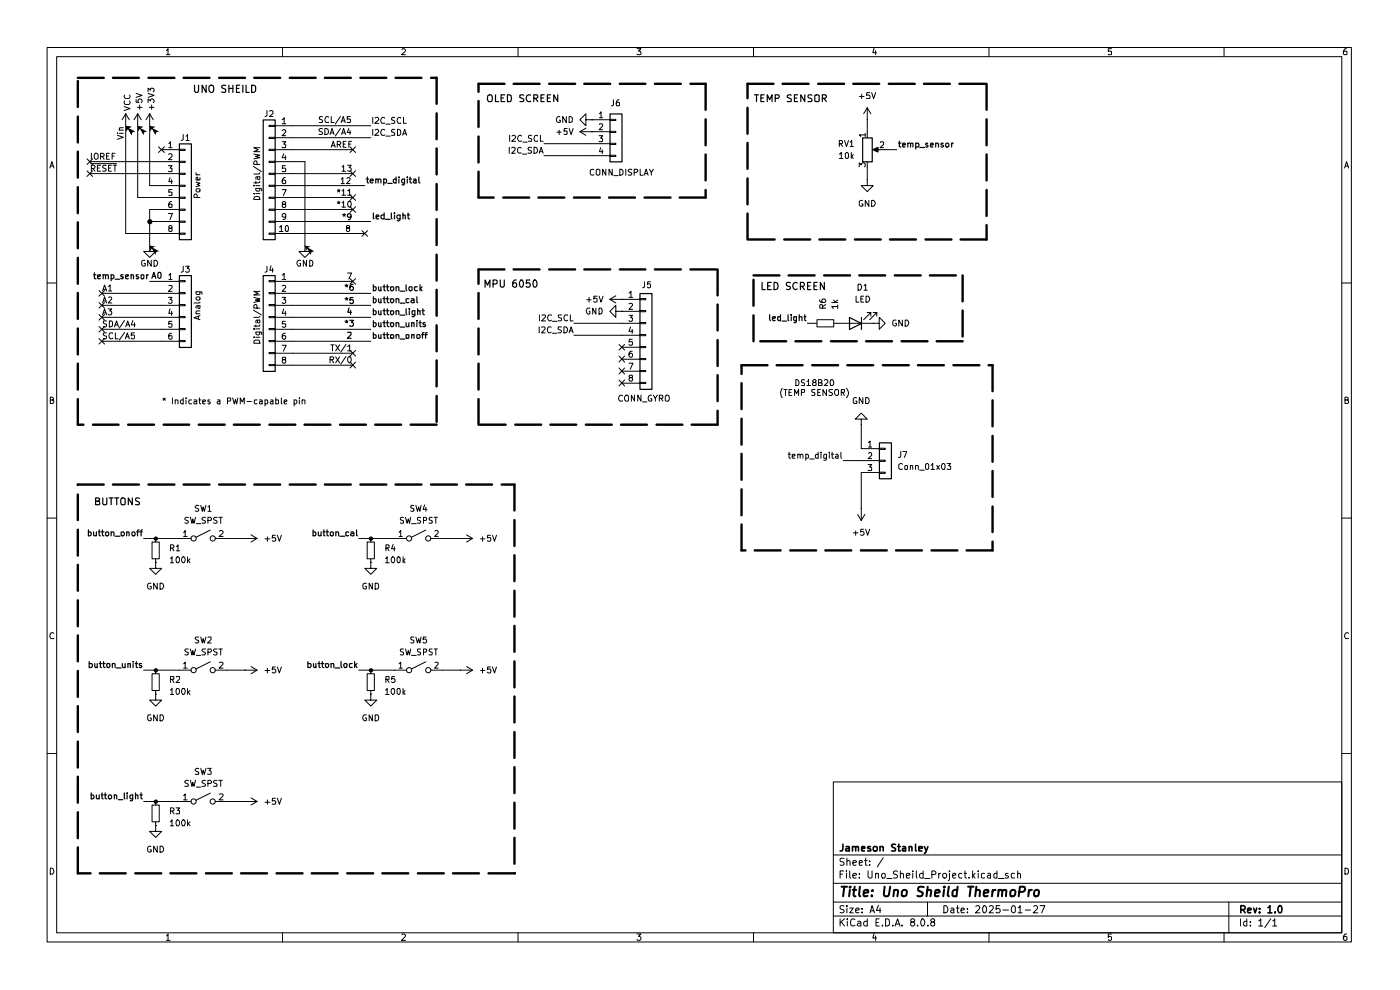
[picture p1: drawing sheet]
<svg xmlns="http://www.w3.org/2000/svg" width="297mm" height="210mm" viewBox="0 0 297 210" stroke-linecap="round" stroke-linejoin="round" font-family="sans-serif">
<g fill="none" stroke="#000" stroke-width=".21">
<path d="M10 10.1h276.7v189.7h-276.7zM12 12h272.6v185.9h-272.6zM28.9 19.8l1.2 .4-1.2 .5M31.4 19.8l1.3 .4-1.3 .5M31.4 19.5v-.8l.5 .4v-.3h.7l.1 .5-.2 .2M35.3 10.8l.3-.5v1.3M35.3 11.6h.8M59.9 10.1v1.9M85.3 10.5l.1-.2h.4l.2 .5-.8 .8h.8M109.9 10.1v1.9M135.1 10.3h.9l-.5 .5 .4 .1 .1 .5-.2 .2-.7-.1M159.9 10.1v1.9"/>
<path d="M182.8 20v.9M184.5 19.6h-.6l-.1 .6h.7v.6h-.7M184.9 19.6l.4 1.3 .5-1.3M185.4 10.2l-.2 1h.7M185.8 10.8v.8M209.8 10.1v1.9M235.8 10.3h-.7v.6h.7v.6h-.7M259.7 10.1v1.9M285.7 10.3l-.5 .1-.1 .3-.1 .7 .2 .2 .5-.1v-.6l-.5-.1-.2 .3M10.6 35.6l.4-1.3 .4 1.3M10.7 35.2h.6M18.5 33.7l1.1 1.2"/>
<path d="M18.5 36.2l1.1 1.2M19 34.3h19M19 36.8h19M19.2 34.7h5.5M19.4 35.7l.7-.1v-.5h-.7v1.2M19.4 32.5v1.3M19.6 33.7l-1.1 1.2M19.6 36.2l-1.1 1.2M19.7 35.7l.5 .6M20.2 32.5a.46 .46 0 0 1 .6 .4v.5a.46 .46 0 0 1-.6 .4 .86 .86 0 0 1 0-1.3zM20.7 35.6h.4M21.3 35.1h-.6v1.2h.6"/>
<path d="M21.3 33.2l.7-.1 .1-.3-.3-.3h-.5v1.3M21.7 33.2l.4 .6M22.5 35.1h-.5l-.2 .2v.3a.57 .57 0 0 1 .6 .6h-.6M22.6 33.1h.4M23 35.6h.5M23.2 32.5h-.6v1.3h.6M23.6 35.1h-.6v1.2h.6M23.8 33.1h.4M24 35.1h.7M24.4 32.5h-.6v1.3M24.4 35.1v1.2M24.9 28.7l1.3 .4-1.3 .4"/>
<path d="M24.9 28.3h.1M25.3 28.3h.9M25.3 27.6h.9M26.2 27.1l-.9 .1 .1 .4M26.3 22.6l1.3 .4-1.3 .5M26.4 21.4v.6l.3 .2 .7-.1 .2-.3-.1-.4M26.4 20.2v.5l.3 .2 .7-.1 .2-.3-.1-.3M26.7 24.1v25.4h11.3M26.7 24.1l-.8 1.3M26.7 24.1l.7 1.3M28.9 21.1v.6l.6 .1-.2-.2v-.3l.2-.3h.4l.2 .3v.3l-.1 .2M29.1 22.8h1"/>
<path d="M29.2 24.1v17.8h8.8M29.2 24.1l-.8 1.3M29.2 24.1l.8 1.3M29.6 22.3v.9M31.4 21.8v-.8l.5 .4 .2-.4h.3l.3 .3v.3l-.2 .2M31.7 22.8h1M31.7 24.1v15.3h6.3M31.7 24.1l-.7 1.3M31.7 24.1l.8 1.3M32.2 22.3v.9M33.6 31.2l1.3 1.1M34.3 31.7h3.7"/>
<path d="M34.9 31.2l-1.3 1.1M35.7 35.1h.8l-.4 .5 .4 .1v.6h-.8M35.8 30.5l.4-.4v1.2M35.8 32.8l.2-.2 .4 .1 .1 .5-.8 .7h.8M35.8 31.3h.7M36.1 37.7l-.3 .8h.8M36.4 38.1v.8M38 39.3h1.3v.2h-1.3zM38 36.7h1.3v.3h-1.3zM38 34.2h1.3v.3h-1.3zM38 31.7h1.3v.2h-1.3zM38.9 28.5v1.1l-.5 .2"/>
<path d="M39.5 28.9l.3-.4v1.3M39.5 29.8h.6M41.6 38.6l.8 .3-.6 .2 .6 .3-.8 .2M41.6 36.7l.2 .4M41.6 37.1h.8M42.4 37.7v.5h-.7l-.1-.4 .3-.2 .1 .6M53.8 35.3l1.7 1.1M53.8 39.4h.2M53.8 32.7l1.3 .2-.9 .3 .9 .2-1.3 .3M54.3 40h1l.2 .2v.3M54.3 39.4h.8M54.3 38.4v.5"/>
<path d="M54.4 40l-.1 .3 .2 .3 .5-.1v-.5M54.5 34.9l-.1-.7-.3-.1-.3 .3v.5h1.3M54.6 37.5v.4l.3 .2 .2-.2-.1-.4M55.1 38.4l-.2 .4h-1.1M55.1 37.5h-.7v.5M55.1 36.7l-.2 .2h-1.1M55.1 31.3h-1.3l1 .4-1 .5h1.3M56.6 23.5v1.1l-.4 .1M57.1 39.3h1.2v.2h-1.2zM57.1 36.7h1.2v.3h-1.2zM57.1 34.2h1.2v.3h-1.2zM57.1 31.7h1.2v.2h-1.2z"/>
<path d="M57.1 29.1h1.2v.3h-1.2zM57.1 26.6h1.2v.2h-1.2zM57.2 23.6l.2-.1h.4l.1 .5-.8 .7h.8M58.3 34.3h6.4v19h1.3l-1.3 1.3-1.3-1.3h1.3M58.3 31.7h16.5M58.3 36.8h16.5M58.3 39.4h19.1M58.3 26.7h20.4M58.3 29.2h20.4M59.9 25.4l.4-.4v1.2M59.9 27.7l.5-.2 .2 .3-.1 .3-.6 .7h.7M59.9 30.1h.7l-.4 .5 .4 .2-.1 .5-.6-.1"/>
<path d="M59.9 26.2h.7M60.2 32.6l-.3 .8h.8M60.5 35.1h-.6v.6a.48 .48 0 0 1 .6 0 .48 .48 0 0 1 0 .7l-.6-.1M60.5 37.7a.75 .75 0 0 0-.6 .4 .75 .75 0 0 0 .1 .8h.5l.1-.5-.2-.2h-.3l-.2 .2M60.5 33v.9M68.4 27.3h-.5l-.3 .2 .2 .4 .5 .1 .1 .3a.48 .48 0 0 1-.8 .1M68.4 24.8l-.4-.1-.3 .3 .1 .3 .6 .3v.3l-.7 .1M68.9 27.3a.65 .65 0 0 1 .8 .6 .65 .65 0 0 1-.8 .6zM69.7 24.9v-.1a.66 .66 0 0 0-.8 .4 .66 .66 0 0 0 .3 .8l.5-.1M70 28.5l.4-1.2 .5 1.2M70.2 28.2h.6M70.3 31.2l.4-1.2 .4 1.2"/>
<path d="M70.3 24.7v1.3h.6M70.4 30.9h.6M71.5 30.6h.7l.1-.4-.2-.2h-.6v1.2M71.9 30.6l.4 .6M72.2 27.3l-1.1 1.6M72.2 24.7l-1.1 1.6M72.4 38l.3-.3v1.2M72.4 26l.4-1.3 .4 1.3M72.4 38.9h.7M72.5 28.5l.4-1.2 .4 1.2M72.6 35.4h.1l.2-.3v1.2M72.6 36.3h.7"/>
<path d="M72.6 28.2h.6M72.6 25.7h.6M72.8 30.6h.4M73.4 30h-.6v1.2h.6M73.6 37.8l.1-.1h.4l.2 .1v.4l-.8 .7h.8M73.7 35.1h.8l-.4 .5 .4 .2-.1 .4h-.7M74 27.3l-.3 .8h.7M74 30.6h.4M74.3 27.7v.8M74.3 36.2l1.1 1.2M74.3 31.2l1.1 1.1M74.3 24.7h-.6v.6h.6v.7l-.6-.1"/>
<path d="M74.6 30h-.6v1.2M75.4 36.2l-1.1 1.2M75.4 31.2l-1.1 1.1M79.1 24.9v1.3M79.1 27.4v1.3M79.6 25.1l.2-.2h.3l.2 .4-.8 .9h.8M79.6 27.6l.2-.2h.3l.2 .5-.8 .8h.8M81.6 25.1a.58 .58 0 0 0-.8 .1 .58 .58 0 0 0 .1 .8l.1 .2 .6-.1M81.6 27.6a.58 .58 0 0 0-.8 .1 .58 .58 0 0 0 .1 .8l.1 .2 .6-.1M81.9 26.3h.9M81.9 28.9h.9M83.7 25l-.4-.1-.2 .2v.4l.6 .2v.4l-.6 .1"/>
<path d="M83.7 27.5l-.4-.1-.2 .3v.3l.6 .3v.3l-.6 .1M84.3 27.4l.6 .2 .1 .2v.6l-.2 .3h-.5zM85 25.1v-.1a.66 .66 0 0 0-.7 .4 .66 .66 0 0 0 .2 .8l.5-.1M85.4 28.7l.5-1.3 .4 1.3M85.5 28.4h.6M85.6 24.9v1.3h.6M108 31.2v1.3M108.1 28.7v1.3M108.5 31.4l.6-.2 .2 .3-.1 .3-.7 .7h.8M108.6 28.9l.2-.2h.3l.3 .4-.9 .9h.9M110.6 31.4l-.4-.2-.4 .4v.7l.4 .2 .4-.1M110.7 28.9a.58 .58 0 0 0-.8 .1 .58 .58 0 0 0 .1 .8l.1 .2 .6-.1"/>
<path d="M110.8 32.7h1M110.9 30.1h.9M112.8 31.3h-.7v.5l.6 .2 .1 .3-.3 .2-.5-.1M112.8 28.8l-.4-.1-.3 .2v.3l.6 .3 .1 .4-.7 .1M113.3 31.2a.65 .65 0 0 1 .7 .7 .65 .65 0 0 1-.7 .6zM114 28.9l-.2-.2a.74 .74 0 0 0-.3 1.3l.5-.1M114.4 32.5l.4-1.3 .4 1.3M114.5 32.2h.6M114.6 28.7v1.3h.6M115.4 30.5h14M115.4 33h14M118.1 28h.9"/>
<path d="M118.6 27.6v.9M118.8 24.8a.59 .59 0 0 0-.8 .6 .59 .59 0 0 0 .9 .5v-.4h-.3M120.1 24.7v1.3l-.7-1.3v1.3M120.3 27.3h-.6l-.1 .6h.7v.5h-.7M120.7 27.3l.5 1.2 .4-1.2M120.7 24.7l.6 .2 .1 .2v.6l-.4 .3h-.3zM123 27.9l1.3 .8M123 27.9h6.4M124.3 25.4v-1.3l-1.3 1.3 1.3 1.3v-1.3h1.3M124.3 27.2l-1.3 .7M125.6 27.9h.1M125.6 25.4h.1"/>
<path d="M125.6 25.4h3.8M126 36h-.6l-.2 .2 .1 .8 .3 .2 .4-.1M126.5 36.1l.2-.2 .6 .2v.9l-.3 .2-.5-.2zM127.1 28.8h.7l-.4 .5 .4 .2v.6l-.7-.1M127.2 24.1l.3-.4v1.3M127.2 26.4l.4-.2 .2 .5-.7 .8h.7M127.2 25h.6M127.4 31.3l-.2 .9h.7M127.8 31.7v.9M128.5 35.9v1.3l-.7-1.3v1.3M129.4 32.9h1.2v.3h-1.2zM129.4 30.4h1.2v.2h-1.2z"/>
<path d="M129.4 27.9h1.2v.2h-1.2zM129.4 25.3h1.2v.3h-1.2zM129.9 35.9v1.3l-.7-1.3v1.3M130.1 21.2v1.1l-.4 .1M130.2 37.3h.9M131.3 21.2a.82 .82 0 0 0-.5 1.2h.6v-.6l-.4-.1-.3 .2M131.5 35.9h.2l.5 .3v.6l-.5 .4h-.2zM132.8 35.9v1.3M134 36h-.7a.57 .57 0 0 0 .6 .7v.4h-.6M134.5 36.6h.5l.3-.3-.1-.3-.7-.1v1.3M135.8 35.9v1.3h.6M136.7 37.2l.4-1.3 .4 1.3"/>
<path d="M136.8 36.8h.6M137.8 35.9l.4 .7 .4-.7M138.2 36.6v.6M178.1 32.7l.4-.4v1.3M178.1 30.5l.6-.1v-.4l-.6-.2v1.3M178.1 33.6h.7M178.3 30.5l.4 .6M179.2 29.8l.4 1.3 .4-1.3M179.3 32.6l.3-.3 .4 .3-.1 .9h-.5zM180.3 30.1l.4-.3v1.3M180.3 31.1h.7M180.6 32.3v1.3"/>
<path d="M180.7 33.1l.3 .5M181 32.8l-.4 .5M182.3 35.4v-.9l.4 .5 .3-.5h.3l.3 .3v.4l-.2 .2M182.3 20.5h1M183.6 28.6h-1.3l.3 .4M183.6 28.3v.7M184 25.4h.1M184 38.1v1.3h1.3l-1.3 1.2-1.3-1.2h1.3M184 38.1h.1M184 22.9v6.3M184 34.3v3.8M184 22.9l-.8 1.2"/>
<path d="M184 22.9l.7 1.2M185.1 31.7l1.2-.5v1.1zM185.5 31.7h4.7M186.8 30.2l.1-.1h.5l.1 .5-.8 .7h.8M285.2 35.6l.5-1.3 .4 1.3M285.4 35.2h.6M30.7 55.3a.46 .46 0 0 0-.6 .2v.6l.1 .3 .4 .1 .2-.2v-.4h-.2M31.7 47h6.3M31.7 59.7h6.3M32.1 55.2v1.3l-.8-1.3v1.3M32.7 55.2a.65 .65 0 0 1 .7 .6 .65 .65 0 0 1-.7 .7zM35.7 45.3h.9l-.5 1.3"/>
<path d="M35.8 58.3l.4-.3v1.3M35.8 59.3h.7M36.1 48.4l-.3-.1v-.3l.4-.2 .3 .2v.3l-.7 .2v.5l.3 .1 .4-.1v-.5l-.3-.1M36.4 42.8h-.2l-.4 .3v.8h.7v-.6h-.4h-.3v.2M36.5 40.2h-.7v.6h.7v.6h-.7M38 49.4h1.3v.3h-1.3zM38 46.9h1.3v.3h-1.3zM38 44.4h1.3v.2h-1.3zM38 41.8h1.3v.3h-1.3zM38 59.5h1.3v.3h-1.3zM38 44.4h-6.3v8.9h1.3l-1.3 1.3-1.2-1.3h1.2M38.9 56.5v1.1l-.5 .1"/>
<path d="M39.4 56.5h.7l-.4 .4 .4 .2v.5l-.1 .1h-.5l-.1-.1M41.7 40.1l.6-.1 .1 .6-.6 .1-.2-.2zM41.8 41.9l-.1-.7-.3-.1-.3 .3v.5h1.3M53.8 41.1h.2M54 41.7h.9l.2 .6h-1.3zM54.3 41.1h.8M56.6 56.5v1.1l-.4 .1M57.1 59.5h1.2v.3h-1.2zM57.1 49.4h1.2v.3h-1.2zM57.1 46.9h1.2v.3h-1.2zM57.1 44.4h1.2v.2h-1.2zM57.1 41.8h1.2v.3h-1.2z"/>
<path d="M57.5 56.4l-.3 .9h.8M57.8 56.9v.8M58.3 41.9h16.5M58.3 44.4h16.5M58.3 47h20.4M58.3 49.5h19.1M58.3 59.7h16.5M59.3 48.2l.4-.4v1.3M59.3 49.1h.7M59.9 58.3l.4-.3v1.3M59.9 40.2h.8l-.6 1.3M59.9 59.3h.7"/>
<path d="M60.1 43.3l-.2-.3 .2-.2h.4v.5l-.6 .2v.3l.2 .2h.3l.2-.2-.1-.5h-.1M60.6 45.9l-.1 .2h-.5l-.1-.2v-.3l.2-.3h.3l.2 .3-.1 .9-.5 .1M60.8 47.8a.75 .75 0 0 1 .2 1.3l-.5-.2v-.8zM63.8 55.3a.58 .58 0 0 0-.8 .5 .58 .58 0 0 0 .8 .6v-.5h-.2M65 55.2v1.3l-.7-1.3v1.3M65.7 55.2a.64 .64 0 0 1 .7 .6 .64 .64 0 0 1-.7 .7zM71.5 42.8l.4 .2 .2-.2M71.5 40.3l.4 .2 .2-.2M71.6 43.2l.3-.2 .2 .2M71.6 40.7l.3-.2 .2 .2M71.9 40.1v.4M71.9 42.7v.3"/>
<path d="M72.6 43h.1l.2-.3v1.2M72.6 40.5h.1l.2-.4v1.3M72.6 43.9h.7M72.6 41.4h.7M73.7 57.9h.9l-.6 1.3M73.7 40.5l.5-.4v1.3M73.7 48.3h-.2v-.4h.7l-.1 .4-.6 .2v.4l.2 .2 .5-.2v-.4l-.3-.2M73.7 41.4h.8M73.9 42.8h.5v1.1a.56 .56 0 0 1-.7-.3 .56 .56 0 0 1 .1-.7zM74.3 43.9l1.1 1.1M74.3 41.3l1.1 1.2M74.3 59.1l1.1 1.2"/>
<path d="M75.4 43.9l-1.1 1.1M75.4 41.3l-1.1 1.2M75.4 59.1l-1.1 1.2M76.8 48.9l1.2 1.2M78 48.9l-1.2 1.2M136.7 59.8v1.1l-.4 .1M138 59.8h-.6l-.1 .6 .2-.2h.3l.2 .2v.5l-.2 .1h-.3l-.2-.1M183 42.6h-.5l-.2 .2v.6l.2 .3h.5v-.4h-.2M184.3 42.5v1.3l-.7-1.3v1.3M184.9 42.5a.65 .65 0 0 1 .8 .6 .65 .65 0 0 1-.8 .7zM10 60h2M21 71.8l1.2 1.2"/>
<path d="M21 64.2l1.2 1.2M21 66.7l1.2 1.2M21 69.3l1.2 1.1M21 61.6l1.2 1.2M21.6 62.2h16.4M21.6 64.8h16.4M21.6 67.3h16.4M21.6 69.8h16.4M21.6 72.4h16.4M21.8 64.3l.4-1.3 .4 1.3M21.8 66.8l.4-1.3 .4 1.3M21.8 61.7l.4-1.2 .4 1.2"/>
<path d="M21.9 63.8h.6M21.9 66.4h.6M21.9 61.4h.6M22.2 71.8l-1.2 1.2M22.2 64.2l-1.2 1.2M22.2 66.7l-1.2 1.2M22.2 69.3l-1.2 1.1M22.2 61.6l-1.2 1.2M22.6 68.1l-.7 .1v.3l.6 .2 .1 .5-.2 .1h-.5M22.6 70.6l-.7 .1v.3l.6 .3 .1 .4-.2 .2-.5-.1M22.9 65.5h.8l-.4 .5 .4 .2-.1 .5-.5 .1-.2-.2M23 63.1l.5-.1 .2 .3-.8 1h.8"/>
<path d="M23 60.8l.4-.3v1.2M23 61.7h.7M23.2 68.1h.4l.3 .2v.7l-.4 .3h-.3zM23.9 70.7l-.5-.1a.74 .74 0 0 0 .2 1.3l.3-.2M24.3 69.3l.4-1.2 .4 1.2M24.4 68.9h.6M24.5 70.6v1.3h.6M26.4 68l-1.1 1.6M26.4 70.5l-1.1 1.6M26.6 71.9l.4-1.3 .4 1.3M26.7 69.3l.4-1.2 .4 1.2M26.8 71.5h.5"/>
<path d="M26.8 68.9h.6M28.2 68l-.3 .9h.8M28.5 70.6h-.6v.6l.1-.2 .5 .2-.1 .6-.4 .1-.1-.2M28.5 68.5v.8M35.7 63.1h.8l-.4 .5 .4 .1v.5l-.3 .1h-.3l-.2-.1M35.8 60.6h.7v.4l-.8 .8h.8M36.1 65.5l-.3 1h.8M36.4 70.7l-.6 .3v.8l.3 .2 .4-.2-.1-.6h-.5l-.1 .2M36.4 66v.9M36.5 68.2h-.7v.5h.7l-.1 .6-.4 .1-.2-.1M38 72.2h1.3v.3h-1.3zM38 69.7h1.3v.2h-1.3z"/>
<path d="M38 67.1h1.3v.3h-1.3zM38 64.6h1.3v.3h-1.3zM38 62.1h1.3v.2h-1.3zM41.6 61.9l1.2 .1v.4M41.6 66.5h.8M41.7 63.1l.6-.1 .1 .5-.6 .2-.2-.3zM41.7 61.9l-.1 .3 .2 .3 .6-.1v-.5M41.9 64.9l.1 .5h.4v-.5h-.7l-.1 .1 .1 .4M42.1 67.1v.5M42.4 67l-1.3 .4 1.3 .4M42.4 66h-.7l-.1 .2 .1 .3M42.4 64.1l-.2 .2h-1.1"/>
<path d="M53.8 65.8l1.7 1M53.8 71.5h.2M53.8 69.8h.2M53.8 63.1l1.3 .3-.9 .3 .9 .1-1.3 .4M53.9 72.3l.3-.2h.7l.2 .7h-1.3zM54.3 70.4h1.2v.6M54.3 71.5h.8M54.3 69.8h.8M54.3 68.9v.4M54.4 70.4l-.1 .4 .2 .2h.5v-.6M54.5 65.4l-.1-.7h-.5l-.1 .7h1.3M54.6 67.9l.1 .6h.3v-.6"/>
<path d="M55.1 68.9l-.1 .3h-1.2M55.1 67.9h-.7l-.1 .2 .1 .4M55.1 67.1l-.2 .2h-1.1M55.1 61.8h-1.3l1 .4-1 .4h1.3M57.1 77.3h1.2v.3h-1.2zM57.1 74.8h1.2v.2h-1.2zM57.1 72.2h1.2v.3h-1.2zM57.1 69.7h1.2v.2h-1.2zM57.1 67.1h1.2v.3h-1.2zM57.1 64.6h1.2v.3h-1.2zM57.1 62.1h1.2v.2h-1.2zM58.3 62.2h20.4"/>
<path d="M58.3 64.8h20.4M58.3 67.3h20.4M58.3 69.8h20.4M58.3 72.4h20.4M58.3 74.9h16.5M58.3 77.5h16.5M59.9 60.6l.5-.1 .2 .3-.7 1h.7M59.9 63.1h.7l-.4 .5h.3v.7h-.5l-.1-.1M59.9 73.2h.8l-.6 1.3M60.1 76.3l-.2-.3v-.1l.6-.1v.4l-.4 .1-.2 .2v.3l.2 .2h.3l.2-.2v-.3l-.2-.2M60.2 65.5l-.3 1h.8M60.5 68.2h-.6v.5h.6v.6l-.4 .1-.2-.1"/>
<path d="M60.5 70.7a.57 .57 0 0 0-.6 .5v.5l.2 .3 .4-.1v-.7h-.5l-.1 .2M60.5 66v.9M70 76.3h.6l.2-.4-.2-.2h-.6v1.3M70.2 73.2h.7M70.4 76.3l.4 .7M70.5 73.2v1.2M71.2 75.7l.9 1.3M71.2 73.2l.9 1.2M72.1 75.7l-.9 1.3M72.1 73.2l-.9 1.2M73.4 75.6l-1.1 1.6M73.4 73.1l-1.1 1.6"/>
<path d="M73.7 73.5l.5-.3v1.2M73.7 74.4h.8M74 75.7h.3a.82 .82 0 0 1-.2 1.3 .81 .81 0 0 1-.1-1.3zM74.3 74.3l1.1 1.2M74.3 76.8l1.1 1.3M75.4 74.3l-1.1 1.2M75.4 76.8l-1.1 1.3M114.4 69.3v1.3M114.5 66.8v1.3M114.9 69.4l.6-.1 .2 .3-.8 1h.8M115 66.9l.6-.1 .1 .3-.8 1h.8M116.9 69.4l-.6-.1-.1 .3v.8l.4 .2 .3-.2"/>
<path d="M117 66.9l-.6-.1a.66 .66 0 0 0-.2 .8 .66 .66 0 0 0 .7 .4l.1-.1M117.2 68.2h1M117.2 70.7h.9M119.1 66.8l-.7 .1v.3l.6 .3 .1 .4-.2 .2-.5-.1M119.1 69.3h-.7a.47 .47 0 0 0 .1 .5 .47 .47 0 0 0 .5 .2l.1 .4-.2 .2-.5-.1M119.6 69.3h.5a.72 .72 0 0 1 .3 .9 .72 .72 0 0 1-.8 .4zM120.4 66.9l-.5-.1a.74 .74 0 0 0 .2 1.3l.3-.2M120.7 70.6l.5-1.3 .4 1.3M120.8 70.2h.6M121 66.8v1.3h.6M121.8 68.6h13.9M121.8 71.1h13.9"/>
<path d="M124.5 63.6h.9M125 63.1v1M125.1 65.4h-.5a.66 .66 0 0 0-.2 .8 .66 .66 0 0 0 .7 .3v-.5h-.1M126.4 65.4v1.2l-.7-1.2v1.2M126.7 62.8h-.7v.6l.2-.2 .4 .1 .1 .6-.3 .2-.4-.2M127.1 65.4a.65 .65 0 0 1 .7 .5 .65 .65 0 0 1-.5 .7h-.2zM127.1 62.8l.4 1.3 .4-1.3M129.4 63.5h6.3M129.4 63.5l1.2 .8M130.6 66v-1.2l-1.2 1.2 1.2 1.3v-1.3h1.3M130.6 62.7l-1.2 .8M131.3 73.1l1.2 1.2"/>
<path d="M131.3 78.1l1.2 1.2M131.3 75.5l1.2 1.3M131.9 66h.1M131.9 63.5h.1M131.9 66h3.8M131.9 73.7h3.8M131.9 76.2h3.8M131.9 78.7h3.8M132.5 73.1l-1.2 1.2M132.5 78.1l-1.2 1.2M132.5 75.5l-1.2 1.3M133.4 62.1l.5-.3v1.3"/>
<path d="M133.4 64.4l.5-.1 .3 .3-.8 1h.8M133.4 66.9h.8l-.4 .5h.3v.7l-.5 .1-.2-.2M133.4 77h.9l-.6 1.3M133.4 63.1h.8M133.8 69.3l-.4 1h.9M134.1 72h-.6l-.1 .6 .7-.1v.7h-.4l-.3-.1M134.1 74.5h-.4l-.3 .5v.5l.3 .3 .4-.1v-.7l-.4-.1-.3 .3M134.1 69.8v.9M135.7 78.6h1.3v.2h-1.3zM135.7 76h1.3v.3h-1.3zM135.7 73.5h1.3v.2h-1.3zM135.7 71h1.3v.2h-1.3z"/>
<path d="M135.7 68.4h1.3v.3h-1.3zM135.7 65.9h1.3v.2h-1.3zM135.7 63.3h1.3v.3h-1.3zM171.3 68.6h2M173.3 67.8h3.6v1.5h-3.6zM173.9 63.6l.1 .4a.92 .92 0 0 0 1.2-.1v-.2l-.3-.3h-.3l-.3 .3v.2l.3 .3M174.5 65.4v-.6l-.4-.2-.2 .2v.6h1.3M175.2 64.6l-.7 .4M176.4 64.2h1.3M176.9 68.6h8.4M176.9 63.7l.4 .5M177.7 65h-1.3l.4 .4"/>
<path d="M177.7 64.7v.7M177.7 63.7l-.5 .3M181.6 62.8v1.3h.6M182 60.3h.5a.72 .72 0 0 1 .3 .8 .72 .72 0 0 1-.8 .5zM182.6 63.4h.4M183.2 62.8h-.6v1.3h.6M183.3 60.6l.3-.3v1.3M183.3 61.6h.7M183.7 62.8h.5a.72 .72 0 0 1 .2 .8 .72 .72 0 0 1-.7 .5zM184.7 67.1v-.8h-.7h.7l-1.5 1.5M185.3 68.6h1.2v-1.3l1.3 1.3-1.3 1.2v-1.2M185.3 68.6h.1"/>
<path d="M186 67.1v-.8h-.7h.7l-1.5 1.5M190.1 67.9h-.4l-.3 .3v.6l.4 .4 .4-.2v-.4h-.3M191.4 67.9v1.3l-.7-1.3v1.3M192 67.9h.5a.72 .72 0 0 1 .2 .8 .72 .72 0 0 1-.7 .5zM284.6 60h2.1M10.7 84.8h.5l.1-.3-.2-.3h-.4v1.4h.5l.2-.3v-.2l-.3-.3M34.5 84.6h.6M34.6 84.9l.2-.2 .3 .2M34.8 84.4v.3M36.6 84.4v1.3M37.2 84.9l.5-.1 .1 .9M37.2 84.8v.9"/>
<path d="M38.9 84.8h-.5l-.1 .3v.3l.2 .3 .4-.1M38.9 84.4v1.3M39.5 84.4v.1M39.5 84.8v.9M40.6 84.8h-.5l-.1 .3 .1 .5h.5M41.1 84.8h.6v.9M41.7 85.1l-.6 .2v.3h.6M42.2 84.8h.4M42.3 84.4v1.1l.3 .2M43 85.3l.6-.2-.1-.3h-.5v.8h.5M44.5 84.8h-.4v.4l.4 .1 .1 .2-.2 .2-.3-.1M46.1 84.8h.6v.9"/>
<path d="M46.7 85.1l-.6 .2 .1 .4 .5-.1M48.3 85.1h.5l.1-.2v-.5h-.6v1.3M49.4 84.4l.3 1.3 .3-.9 .2 .9 .3-1.3M51 85.7v-1.3l.4 .9 .4-.9v1.3M52.4 85.2h.9M54.5 84.8h-.5l-.1 .3 .1 .5h.5M55 84.8h.5l.1 .9M55.6 85.1l-.6 .2v.3h.6M56.2 85.6h.5v-.8h-.5v1.3M57.4 84.8h.4l.1 .9M57.9 85.1l-.6 .2 .2 .4 .4-.1M58.5 84.8l.6 .1v.6l-.3 .2-.3-.1"/>
<path d="M58.5 84.4v1.3M59.7 84.4v1.2l.2 .1M60.3 85.3l.6-.2-.1-.3h-.4l-.1 .2v.5l.2 .2 .3-.1M62.4 85.6l.3 .1 .3-.3-.2-.6h-.4v1.3M63.5 84.4v.1M63.5 84.8v.9M64.1 84.9l.5-.1 .1 .9M64.1 84.8v.9M131.3 80.6l1.2 1.3M131.9 81.3h3.8M132.1 84a.57 .57 0 0 0-.8 0 .57 .57 0 0 0 0 .8l.2 .3 .6-.1M132.5 80.6l-1.2 1.3"/>
<path d="M132.6 84.1l.2-.3h.3l.2 .3v.8l-.1 .2h-.4a.82 .82 0 0 1-.2-1zM133.7 80.1l-.3-.3 .1-.1 .6-.1v.4l-.4 .1-.3 .2v.3l.3 .3h.2l.3-.3-.1-.4-.2-.1M134.6 83.8v1.3l-.7-1.3v1.3M135.7 81.1h1.3v.3h-1.3zM136 83.8v1.3l-.7-1.3v1.3M136.3 85.3h.9M138.2 83.9a.65 .65 0 0 0-.7 .4 .65 .65 0 0 0 .3 .8l.5-.1v-.4h-.3M138.6 83.8l.4 .7 .4-.7M139 84.5v.6M139.9 84.5h.6v-.6l-.6-.1v1.3M140.2 84.5l.4 .6M141.4 83.8h.2a.84 .84 0 0 1 .2 1.3h-.5l-.2-.2v-.8z"/>
<path d="M165.9 82.4a1.55 1.55 0 0 0 0 1.9M166.3 82.6h.7M166.6 82.6v1.3M167.2 96.4h.5M167.4 95.9v1.1l.1 .2h.2M167.4 83.2h.4M168 82.6h-.6v1.3h.6M168.1 96.8l.6-.1v-.3h-.5l-.1 .1v.7h.6M168.6 83.9v-1.3l.4 .9 .4-.9v1.3M168.8 80.5a.71 .71 0 0 1 .7 .5 .71 .71 0 0 1-.3 .8h-.4zM169.2 96.5l.2-.1 .4 .1v.7M169.2 96.4v.8"/>
<path d="M169.8 96.5l.1-.1 .4 .1v.7M170 83.2h.6l.1-.5-.7-.1v1.3M170.7 80.6l-.4-.1-.3 .3 .1 .3 .6 .3v.3l-.7 .1M170.9 96.4h.4l.2 .2-.1 .5-.5 .1M170.9 96.4v1.2M171.2 80.9l.3-.4v1.3M171.2 81.8h.8M171.8 97.4h.9M172.6 81.1l-.2-.3 .2-.3 .5 .1v.4l-.5 .1-.2 .3 .2 .4h.5v-.4l-.2-.3M172.9 82.6l-.7 .1v.4l.7 .4-.1 .3h-.6M173.5 83.2h.4M173.6 95.9v1.3h-.5v-.8h.5"/>
<path d="M173.7 81.2l.6-.2v-.3l-.2-.2h-.4v1.3h.6l.1-.4-.1-.2h-.2M174.1 82.6h-.6v1.3h.6M174.2 95.9v.2M174.2 96.4v.8M174.9 80.7l.2-.2 .4 .1 .1 .5-.8 .7h.8M175.3 96.4v1l-.1 .2h-.4M175.3 96.4h-.3l-.2 .1v.6l.5 .1M175.3 82.6v1.3l-.7-1.3v1.3M175.9 95.9v.2M175.9 96.4v.8M176.2 80.7l.2-.2a.75 .75 0 0 1 .2 1.3l-.4-.1zM176.4 96.4h.5"/>
<path d="M176.5 95.9v1.1l.1 .2h.3M176.6 82.6h-.6l-.1 .2 .2 .4h.3l.2 .3-.2 .4-.5-.1M177.1 82.8l.2-.2h.4l.2 .2v.9l-.3 .2h-.2a.79 .79 0 0 1-.3-1.1zM177.3 96.4h.3l.2 .1v.7h-.5v-.4l.5-.1M178.4 95.9v1.1l.2 .2M178.5 83.2h.6l.1-.5-.7-.1v1.3M178.7 83.2l.5 .7M178.9 97.7h7.6M179.6 82.4a1.32 1.32 0 0 1 0 1.9M181.7 84.4h-.5l-.2 .3v.6l.2 .3 .6-.1v-.4h-.3M182.7 88.9h1.3l-1.3-1.3-1.3 1.3h1.3v1.2M182.7 90.1h.1"/>
<path d="M182.7 90.1v5.1h3.8M183 84.3v1.3l-.7-1.3v1.3M183.6 84.3a.71 .71 0 0 1 .8 .5 .71 .71 0 0 1-.3 .8h-.5zM184.1 98.6h.8l-.4 .5 .4 .1v.5h-.8M184.2 93.9l.4-.3v1.2M184.2 96.2l.2-.2h.3l.2 .2v.4l-.8 .7h.8M184.2 94.8h.7M186.5 97.6h1.3v.3h-1.3zM186.5 95.1h1.3v.2h-1.3zM191.1 95.8v.9l-.2 .3h-.3M191.4 98.5l-.3-.2-.4 .3v.7l.2 .3 .5-.1M191.5 95.8h.9l-.5 1.2"/>
<path d="M191.9 98.9l.3-.2 .3 .2-.1 .7-.5-.1zM193.1 98.9l.2-.2 .3 .1v.8M193.1 98.7v.9M194.2 98.9l.3-.2 .3 .2v.7M194.2 98.7v.9M195.1 99.7h1M196.6 98.3l.4 .3v.7l-.2 .3h-.3l-.2-.3v-.7zM197.5 98.7l.4-.4v1.3M197.5 99.6h.8M198.7 98.7l.6 .9M199.3 98.7l-.6 .9M199.8 98.6l.3-.3a.76 .76 0 0 1 .2 1.3h-.3a.82 .82 0 0 1-.2-1z"/>
<path d="M200.9 98.3h.8l-.4 .5 .4 .1v.6h-.8M285.3 84.8h.6l.1-.4-.7-.2v1.4h.5l.2-.1 .1-.4-.4-.3M10 109.9h2M30.5 114.2h10.1M32.3 115h1.5v3.5h-1.5zM33 119.3v1.3h1.3l-1.3 1.2-1.3-1.2h1.3M33 119.3h.1M33 114.2v.8M33 118.5v.8M36.2 118.4l.3-.3v1.3M36.2 116.2h.6v-.5l-.6-.1v1.2M36.2 119.4h.6"/>
<path d="M36.5 116.2l.4 .6M37.4 118.2a.56 .56 0 0 1 .7 .2 .56 .56 0 0 1-.1 .7l-.2 .3-.4-.1zM37.4 115.9l.4-.3v1.2M37.4 116.8h.7M38.7 118.2a.61 .61 0 0 1 .7 .5 .61 .61 0 0 1-.5 .7l-.2-.1-.2-.4zM38.9 112.9l.4-.4v1.3M38.9 113.8h.8M39.8 118.1v1.3M40 109.8l-.5-.1-.3 .3 .2 .3 .5 .2 .1 .2a.48 .48 0 0 1-.8 .2M40 118.9l.3 .5M40.3 118.5l-.5 .5M40.4 109.7l.3 1.3 .2-.9 .2 .9 .4-1.3"/>
<path d="M41.7 111.1h.9M42.2 107.3l-.5-.1-.3 .2 .2 .4 .5 .1 .1 .3a.48 .48 0 0 1-.8 .2M42.6 107.2l.3 1.3 .2-1 .2 1 .4-1.3M43.6 109.8l-.5-.1-.3 .3 .1 .2a.57 .57 0 0 1 .6 .7h-.7M44.1 110.4l.7-.1 .1-.3-.3-.3h-.5v1.3M44.1 107.5l.3-.3v1.3M44.1 108.5h.7M44.6 112.4l-3 1.6M45.6 114.2h8.9M46.1 109.8l-.5-.1-.3 .3 .2 .3 .5 .2 .1 .2a.48 .48 0 0 1-.8 .2M46.4 109.7h.8M46.6 112.7l.1-.2h.4l.2 .4-.8 .9h.8"/>
<path d="M46.8 109.7v1.3M52 114.2h.1M53.3 113.5l1.2 .7M54.5 114.2l-1.2 .8M56.2 114.3h1M56.7 113.9v.9M58.4 113.5h-.6l-.1 .6 .6-.1 .2 .3-.1 .4h-.7M58.8 113.5l.5 1.3 .4-1.3M76.1 114.2h10.2M77.9 115h1.5v3.5h-1.5zM78.7 119.3v1.3h1.2l-1.2 1.2-1.3-1.2h1.3M78.7 119.3h.1"/>
<path d="M78.7 114.2v.8M78.7 118.5v.8M81.8 118.4h.2l.1-.3v1.3M81.8 119.4h.7M81.9 116.2h.5l.1-.1v-.4l-.6-.1v1.2M82.1 116.2l.4 .6M83.1 118.2h.1a.6 .6 0 0 1 .6 .5 .6 .6 0 0 1-.4 .7 .71 .71 0 0 1-.3-1.2zM83.4 115.5l-.3 .9h.7M83.7 116v.8M84.3 118.2l.4-.1a.9 .9 0 0 1 0 1.3l-.5-.3zM84.7 112.9l.3-.4v1.3M84.7 113.8h.6"/>
<path d="M85.5 118.1v1.3M85.6 109.8l-.4-.1-.3 .3 .1 .3 .6 .2v.4h-.7M85.6 118.9l.3 .5M85.9 118.5l-.4 .5M86 109.7l.4 1.3 .2-.9 .3 .9 .2-1.3M87.3 111.1h1M87.8 107.3l-.4-.1-.3 .2 .1 .4 .6 .1v.5h-.7M88.2 107.2l.4 1.3 .2-1 .3 1 .2-1.3M89.2 109.8l-.5-.1-.1 .2v.3l.6 .5-.2 .3-.4-.1M89.8 110.4l.6-.1v-.5l-.6-.1v1.3M90.1 107.1l-.4 .9h.9M90.3 112.4l-3 1.6"/>
<path d="M90.3 107.6v.9M91.4 114.2h8.8M91.7 109.8l-.4-.1-.3 .3 .1 .3 .6 .2v.4h-.7M92.1 109.7h.7M92.3 112.7l.4-.2 .3 .4-.8 .9h.8M92.5 109.7v1.3M97.7 114.2h.1M99 113.5l1.2 .7M100.2 114.2l-1.2 .8M101.9 114.3h1M102.4 113.9v.9M104.1 113.5h-.6l-.1 .6 .7-.1a.48 .48 0 0 1 0 .7 .48 .48 0 0 1-.7 0"/>
<path d="M104.5 113.5l.4 1.3 .4-1.3M181 113h1M181.5 112.6v.9M181.9 109.1l.8 1.3M182.7 107.9h.1M183.2 112.3h-.6l-.1 .6 .6-.1 .2 .2-.1 .5h-.7M183.5 109.1l-.8 1.3M183.6 112.3l.5 1.2 .4-1.2M186.5 100.2h1.3v.2h-1.3zM186.5 100.2h-3.8v10.2M284.6 109.9h2.1M11.4 134.4l-.2-.2-.5 .2-.1 .4 .2 .7 .6-.1"/>
<path d="M32 123.8a.46 .46 0 0 0-.7 .2v.6l.2 .3 .3 .1 .3-.2v-.4h-.3M33.4 123.7v1.3l-.8-1.3v1.3M34 123.7a.65 .65 0 0 1 .7 .6 .65 .65 0 0 1-.7 .7zM40 137.7h-.6l-.2 .2 .3 .4h.4v.6h-.7M40.4 137.7l.3 1.2 .2-.9 .2 .9 .4-1.2M41.7 139h.9M42.2 135.1h-.6l-.2 .3 .3 .3 .4 .1v.5h-.7M42.6 135.1l.3 1.3 .2-.9 .2 .9 .4-1.3M43.6 137.7h-.6l-.2 .2 .3 .4h.3l.2 .4-.3 .2h-.5M44.1 138.3h.5l.3-.2-.2-.4h-.6v1.2M44.1 135.2l.6-.1 .1 .5-.8 .8h.8M46.1 137.7h-.6l-.2 .2 .3 .4h.4v.6h-.7"/>
<path d="M46.4 137.7h.8M46.8 137.7v1.2M77.7 123.8a.58 .58 0 0 0-.8 .5 .58 .58 0 0 0 .8 .6v-.5h-.2M79 123.7v1.3l-.7-1.3v1.3M79.6 123.7a.65 .65 0 0 1 .8 .6 .65 .65 0 0 1-.8 .7zM85.6 137.7h-.6a.56 .56 0 0 0 .6 .7v.4l-.2 .1h-.5M86 137.7l.4 1.2 .2-.9 .3 .9 .2-1.2M87.3 139h1M87.8 135.1h-.6a.56 .56 0 0 0 .6 .8v.3l-.2 .2-.5-.1M88.2 135.1l.4 1.3 .2-.9 .3 .9 .2-1.3M89.2 137.7l-.6 .1v.3l.6 .4-.2 .4h-.4M89.8 138.3h.6v-.6h-.6v1.2"/>
<path d="M90.4 135.1h-.6l-.1 .6 .2-.1h.4l.2 .2v.3l-.2 .3h-.4l-.2-.2M91.7 137.7h-.6a.56 .56 0 0 0 .6 .7v.4l-.2 .1h-.5M92.1 137.7h.7M92.5 137.7v1.2M286.1 134.4a.58 .58 0 0 0-.8 .1 .58 .58 0 0 0 .1 .8l.1 .2 .6-.1M10 159.9h2M30.5 142.2h10.1M32 151.6h-.5l-.2 .3v.7l.2 .2 .3 .1 .3-.2v-.4h-.3M32.3 142.9h1.5v3.6h-1.5zM33 147.2v1.3h1.3l-1.3 1.3-1.3-1.3h1.3M33 147.2h.1M33 142.2v.7"/>
<path d="M33 146.5v.7M33.4 151.6v1.3l-.8-1.3v1.3M34 151.6h.5a.72 .72 0 0 1 .2 .9 .72 .72 0 0 1-.7 .4zM36.2 146.4l.3-.4v1.3M36.2 144.1h.6v-.6h-.6v1.3M36.2 147.3h.6M36.5 144.1l.4 .7M37.4 146.1l.1-.1a.65 .65 0 0 1 .6 .6 .65 .65 0 0 1-.4 .7l-.3-.1-.1-.4zM37.4 143.6l.6-.1 .1 .5-.8 .8h.8M38.7 146h.4a.82 .82 0 0 1-.2 1.3 .89 .89 0 0 1-.2-1.3zM38.9 140.8l.4-.3v1.2M38.9 141.7h.8"/>
<path d="M39.8 146v1.3M40 146.8l.3 .5M40.3 146.5l-.5 .4M44.6 140.4l-3 1.5M45.6 142.2h8.9M46.6 140.5h.5l.2 .3-.8 .9h.8M52 142.2h.1M53.3 141.4l1.2 .8M54.5 142.2l-1.2 .7M56.2 142.2h1M56.7 141.7v1M58.4 141.5h-.6l-.1 .6 .2-.2h.4l.2 .3v.3l-.2 .2h-.4l-.2-.1"/>
<path d="M58.8 141.5l.5 1.2 .4-1.2M76.1 142.2h10.2M77.7 151.6h-.5a.66 .66 0 0 0-.2 .8 .66 .66 0 0 0 .7 .4v-.5h-.2M77.9 142.9h1.5v3.6h-1.5zM78.7 147.2v1.3h1.2l-1.2 1.3-1.3-1.3h1.3M78.7 147.2h.1M78.7 142.2v.7M78.7 146.5v.7M79 151.6v1.3l-.7-1.3v1.3M79.6 151.6h.5a.72 .72 0 0 1 .2 .9 .72 .72 0 0 1-.7 .4zM81.8 146.4l.3-.4v1.3M81.8 147.3h.7"/>
<path d="M81.9 144.1h.6v-.5l-.6-.1v1.3M82.1 144.1l.4 .7M83.1 146.2l.1-.2h.4a.82 .82 0 0 1-.3 1.3 .85 .85 0 0 1-.2-1.1zM83.7 143.5h-.6v.6l.1-.2h.4l.2 .3v.3l-.2 .3h-.4l-.1-.2M84.2 146.2l.2-.2h.4a.82 .82 0 0 1-.3 1.3l-.3-.2zM84.7 140.8l.3-.3v1.2M84.7 141.7h.6M85.5 146v1.3M85.6 146.8l.3 .5M85.9 146.5l-.4 .4M90.3 140.4l-3 1.5M91.4 142.2h8.8"/>
<path d="M92.3 140.5h.4l.3 .3-.8 .9h.8M97.7 142.2h.1M99 141.4l1.2 .8M100.2 142.2l-1.2 .7M101.9 142.2h1M102.4 141.7v1M104.1 141.5h-.6l-.1 .6 .2-.2 .5 .1v.7h-.5l-.2-.1M104.5 141.5l.4 1.2 .4-1.2M284.6 159.9h2.1M30.5 170h10.1M32 179.6l-.3-.1-.3 .2-.1 .8a.55 .55 0 0 0 .8 .2v-.4h-.3M32.3 170.8h1.5v3.5h-1.5z"/>
<path d="M33 175.1v1.3h1.3l-1.3 1.2-1.3-1.2h1.3M33 175.1h.1M33 170v.8M33 174.3v.8M33.4 179.5v1.3l-.8-1.3v1.3M34 179.5a.65 .65 0 0 1 .7 .6 .65 .65 0 0 1-.7 .7zM36.2 174.3l.3-.4v1.3M36.2 172h.6v-.6h-.6v1.2M36.2 175.2h.6M36.5 172l.4 .6M37.3 171.4h.8l-.4 .5 .4 .1v.6h-.8M37.4 174.1l.3-.2a.75 .75 0 0 1 .1 1.3l-.4-.1z"/>
<path d="M38.7 174l.2-.1a.76 .76 0 0 1 .2 1.3l-.4-.1a.94 .94 0 0 1 0-1.1zM38.9 168.7l.4-.3v1.3M38.9 169.7h.8M39.8 173.9v1.3M40 165.6l-.5-.1-.3 .3 .2 .3a.47 .47 0 0 1 .4 .2 .47 .47 0 0 1 .1 .5h-.7M40 174.8l.3 .4M40.3 174.3l-.5 .5M40.4 165.5l.3 1.3 .2-.9 .2 .9 .4-1.3M41.7 167h.9M42.2 163.1l-.5-.1-.3 .2 .3 .5h.4v.6h-.7M42.6 163l.3 1.3 .2-.9 .2 .9 .4-1.3M43.6 165.6l-.5-.1-.3 .3 .2 .3 .6 .4-.2 .3h-.6"/>
<path d="M44 163h.8l-.4 .5 .4 .2v.5h-.8M44.1 166.2l.7-.1 .1-.3-.3-.3h-.5v1.3M44.6 168.2l-3 1.6M45.6 170h8.9M46.1 165.6l-.5-.1-.3 .3 .2 .3a.47 .47 0 0 1 .4 .2 .47 .47 0 0 1 .1 .5h-.7M46.4 165.5h.8M46.6 168.5l.6-.1 .1 .3-.8 1h.8M46.8 165.5v1.3M52 170h.1M53.3 169.2l1.2 .8M54.5 170l-1.2 .8M56.2 170.2h1"/>
<path d="M56.7 169.7v.9M58.4 169.3h-.6l-.1 .6h.7v.6h-.7M58.8 169.3l.5 1.3 .4-1.3M176.8 165.9h107.8v32h-107.8zM10.7 184.1a.71 .71 0 0 1 .7 .5 .71 .71 0 0 1-.2 .8h-.5zM35.3 198.5l.3-.4v1.4M35.3 199.5h.8M59.9 197.9v1.9M85.3 198.3l.1-.2h.4l.2 .4-.8 1h.8M109.9 197.9v1.9M135.1 198.1h.9l-.5 .5h.2l.3 .3v.3l-.3 .3h-.4l-.2-.2M159.9 197.9v1.9"/>
<path d="M176.8 194.3h107.8M176.8 191.3h107.8M176.8 187.4h107.8M176.8 181.4h107.8M178.2 194.9v1.5M178.2 185.4h.5M178.5 195.6l.7 .8M179 184.7h-.8v1.6M179.1 192.2a.64 .64 0 0 0-.9 .1v.4l.7 .3 .2 .4a.6 .6 0 0 1-.9 .1M179.1 182.1a.64 .64 0 0 0-.9 .1v.4l.7 .3 .2 .4a.6 .6 0 0 1-.9 .2M179.2 194.9l-1 .8M179.6 184.7v.2"/>
<path d="M179.6 185.3v1M179.7 192.1v.2M179.7 182.7v-.1a.36 .36 0 0 1 .6 .2v.8M179.7 182v1.6M179.7 192.6v1M179.7 194.9v.2M179.7 195.4v1M180.3 192.6h.7l-.7 1h.7M180.3 184.7v1.3l.2 .3M180.9 185.8l.8-.2-.1-.3h-.4l-.3 .1 .1 .8h.6M180.9 183l.8-.1-.1-.3-.4-.1-.3 .3 .1 .7h.6M181.4 195.1a.59 .59 0 0 0-.8-.1 .59 .59 0 0 0-.2 .7l.1 .6 .4 .1 .5-.1"/>
<path d="M181.5 193.1l.8-.1-.1-.3-.4-.1-.3 .3v.6l.3 .1 .4-.1M181.9 195.5h.6l.1 .9M182.3 186.1v.2M182.3 185.3v.1M182.3 183l.7-.1-.2-.4-.5 .1v.9h.6M182.6 195.7l-.5 .1-.2 .3 .2 .3 .5-.1M182.9 193.5v.1M182.9 192.7v.2M183.4 182.5h.6M183.6 182v1.5l.4 .1M184 195.5h-.6l-.2 .7a.52 .52 0 0 0 .8 .1M184 194.9v1.5"/>
<path d="M184.1 184.7v1.2l.4 .4 .5-.2v-1.4M184.5 183.4v.2M184.5 182.6v.2M184.6 193.6l.4-1.5 .5 1.5M184.7 193.2h.7M185.4 198l-.2 1h.7M185.8 185.4l.1-.1h.5v1M185.8 185.3v1M185.8 198.5v1M185.8 195.7h.6M186.4 192l-.5 1.1h1M186.5 194.9h-.7v1.5h.7"/>
<path d="M186.7 192.6v1M187 185.5l.3-.2h.4l.1 .8-.5 .2-.3-.4zM187.2 196.3v.1M187.4 181.9l-1.3 2M187.9 194.9h.3a.89 .89 0 0 1 .3 1.4l-.6 .1zM188.1 186.4h1.1M189.4 196.3v.1M189.9 196.4l.5-1.5 .5 1.5M190 196h.8M190.4 184.8a.64 .64 0 0 0-.8 .1v.4a.62 .62 0 0 1 .7 .8l-.2 .2-.5-.1M191 185.4l.3-.1 .4 .1v.9M191 184.7v1.6"/>
<path d="M191.3 196.3v.1M192.3 185.8l.7-.2v-.3h-.5l-.2 .1 .1 .8h.6M193.5 195.6l-.3-.2v-.3l.3-.2 .4 .1 .2 .3-.9 .4 .1 .6a.52 .52 0 0 0 .8-.1v-.4l-.4-.2M193.6 184.7v.2M193.6 185.3v1M194.4 184.7v1.3l.2 .3M194.6 196.3v.1M195.5 195l.2-.1a.82 .82 0 0 1 .5 .8 .82 .82 0 0 1-.5 .7 1.1 1.1 0 0 1-.2-1.4zM195.8 185.3a.52 .52 0 0 0-.7 .2l.1 .7h.6M195.8 184.7v1.6M196.2 186.4h1.1M196.8 191.3v3"/>
<path d="M196.8 196.3v.1M197.7 195.6l-.3-.3 .1-.2 .2-.2 .5 .1v.5l-.5 .1-.3 .2v.4l.3 .2h.3l.3-.2v-.4l-.3-.2M197.7 185.5l.8-.1v-.4l-.3-.3h-.5v1.6M199.1 185.3v1M199.6 185.3l-.5 .2M200 185.5a.47 .47 0 0 1 .4-.3 .47 .47 0 0 1 .4 .3v.4l-.3 .4-.4-.2zM200.2 192.1a.77 .77 0 0 1 .9 .8 .77 .77 0 0 1-.9 .7zM201.4 185.3v1.2l-.2 .3M201.4 184.7v.2M201.8 192.7h.5l.1 .9M202.1 185.8l.7-.2-.2-.3h-.3l-.2 .1v.6l.2 .3 .4-.1M202.4 193h-.6l-.1 .3 .1 .3 .6-.1"/>
<path d="M202.9 192.6h.6M203.1 192.1v1.4l.4 .1M203.9 193.1l.7-.1v-.3l-.6-.1-.1 .3v.6l.1 .1 .6-.1M204 185.3h-.4l-.2 .2 .1 .6 .1 .2 .4-.1M204.6 185.3h.5M204.7 184.7v1.3l.4 .3M205.2 193.5v.1M205.2 192.7v.2M205.6 186.1v.2M206.3 184.7v1.6M206.4 185.7l.4 .6M206.8 185.3l-.5 .5"/>
<path d="M207 192.3l.6-.2 .3 .4-1 1.1h1M207.5 184.7v.2M207.5 185.3v1M208.6 192.2l.2-.1a.82 .82 0 0 1 .5 .8 .82 .82 0 0 1-.5 .7 1.1 1.1 0 0 1-.2-1.4zM208.9 185.3h-.5l-.2 .1v.7l.2 .2 .5-.1M209.5 185.3h.5l.1 .1v.9M209.8 197.9v1.9M209.9 192.3l.2-.2h.3l.3 .4-.9 1.1h.9M210.1 185.6l-.5 .1-.1 .2 .1 .4 .5-.1M211.5 185.3h-.4l-.3 .2 .1 .7h.6M211.5 184.7v1.6M211.8 186.4h1.2"/>
<path d="M212.1 192.1h-.8v.7a.6 .6 0 0 1 .9 .2v.4a.6 .6 0 0 1-.9 .1M212.8 193h1.2M213.9 185.3h-.4l-.2 .1 .1 .3 .6 .2-.1 .3h-.6M214.7 192.3l.4-.2 .3 .3v1l-.4 .2a.93 .93 0 0 1-.3-1.3zM215.2 185.3h-.4l-.3 .1v.7l.3 .2 .4-.1M215.9 185.4l.2-.1 .4 .1v.9M215.9 184.7v1.6M216 192.5h.2l.2-.4v1.5M216 193.6h.8M217.5 193h1.1M219.3 192.3l.6-.2 .2 .4-.9 1.1h.9M220.6 192.1h1.1l-.7 1.5"/>
<path d="M235.8 198.1h-.7v.7l.2-.2 .5 .2-.1 .6-.4 .1-.2-.2M259.7 197.9v1.9M260.7 191.3v6.6M263.1 194.9v1.5M264.5 195.5l-.4-.1-.3 .3v.5l.3 .2 .4-.1M264.5 194.9v1.5M265.3 196.3v.1M265.3 195.5v.2M267 195.3l.5-.4v1.5M267 196.4h.9M269.6 194.9l-1.3 1.9M270 195.3h.2l.2-.4v1.5"/>
<path d="M270 196.4h.8M285.3 184.1l.7 .2 .1 .6-.3 .5h-.5zM285.7 198.1l-.5 .1-.1 .3-.1 .7 .2 .3 .5-.2v-.6l-.5-.1-.2 .3"/>
<circle cx="41.1" cy="114.2" r=".55"/>
<circle cx="45.1" cy="114.2" r=".55"/>
<circle cx="86.8" cy="114.2" r=".55"/>
<circle cx="90.8" cy="114.2" r=".55"/>
<circle cx="41.1" cy="142.2" r=".55"/>
<circle cx="45.1" cy="142.2" r=".55"/>
<circle cx="86.8" cy="142.2" r=".55"/>
<circle cx="90.8" cy="142.2" r=".55"/>
<circle cx="41.1" cy="170" r=".55"/>
<circle cx="45.1" cy="170" r=".55"/>
</g>
<g fill="none" stroke="#000" stroke-width=".34">
<path d="M178.8 179.1l-.1 1.2-.1 .2h-.4M179.5 179.6h.6l.1 .1v.8h-.7v-.5l.7-.1M180.8 179.7l.6-.1 .1 .9M180.8 179.6v.9M181.5 179.7l.1-.1h.4l.1 .9M184.7 179.6h-.6v.1v.3l.6 .1v.4h-.6M185.3 179.7h.7l.1 .6-.2 .2-.6-.1zM186.7 179.7l.6-.1 .1 .9M186.7 179.6v.9M190 179.2h-.8l-.1 .3 .6 .3 .3 .5-.2 .2h-.7M190.4 179.6h.6M190.7 179.1v1.4h.3"/>
<path d="M191.5 179.6h.5l.1 .1v.8h-.6v-.5l.6-.1M192.9 179.7l.5-.1 .1 .9M192.9 179.6v.9M194.2 179.1v1.2l.2 .2M196.1 179.6l.4 .9M196.8 179.6l-.5 1.3-.2 .1M182.8 180l.7-.1-.1-.3h-.5l-.1 .1 .1 .8h.5M194.9 180l.8-.1-.1-.3h-.6l-.1 .1 .1 .8h.6M263.2 193l.8-.1 .2-.3-.1-.3-.3-.2h-.6v1.5M263.7 193l.5 .6M264.7 193.1l.7-.1-.1-.3-.4-.1-.2 .3 .1 .6h.5M265.9 192.6l.4 1 .3-1"/>
<path d="M267.2 193.5v.1M267.2 192.7v.2M269 192.5l.4-.4v1.5M269 193.6h.8M270.5 193.5v.1M271.4 192.1a.89 .89 0 0 1 .4 1.4l-.2 .1a.88 .88 0 0 1-.2-1.5z"/>
</g>
<g fill="none" stroke="#000" stroke-width=".42">
<path d="M178.5 188.1h1.2M179.1 188.1l-.2 2M180.3 188.8l-.2 1.3M180.4 188.1l-.2 .1h.3l-.1-.1-.1 .2M180.9 188.8h.8M181.3 188.1l-.2 1.7v.2l.4 .1M182.4 188.1l-.2 1.7 .3 .3M183.3 189.4l.9-.1v-.5a.67 .67 0 0 0-.9 .2v1h.7M185 189.9v.2M185.1 188.8l.1 .1h-.2l.1-.1-.1 .2M187.7 188.1l-.1 1.8a.6 .6 0 0 0 1-.2l.2-1.6M189.7 188.9l.2-.1h.6l-.1 1.3"/>
<path d="M189.7 188.8l-.2 1.3M191.5 188.9l.3-.1a.46 .46 0 0 1 .6 .4l-.2 .7a.69 .69 0 0 1-.9 0v-.7zM196 188.2a.79 .79 0 0 0-1.2 .3l.1 .4 .7 .4 .2 .2-.3 .5h-.9M196.7 188.9l.3-.1h.5l-.1 1.3M196.8 188.1l-.2 2M198.3 189.4l1-.1v-.5a.6 .6 0 0 0-.9 .2l-.1 1h.8M200.3 188.8l-.2 1.3M200.4 188.1l-.2 .1h.2v-.1l-.1 .2M201.3 188.1l-.3 1.7 .3 .3M203.1 188.8h-.2a.67 .67 0 0 0-.8 .4v.7l.3 .2 .5-.1M203.2 188.1l-.3 2M205.4 188.1h1.1"/>
<path d="M206 188.1l-.3 2M207.1 188.9v-.1a.48 .48 0 0 1 .8 .2l-.1 1.1M207.1 188.1l-.2 2M208.7 189.4l1-.1v-.5h-.6l-.4 .2v1h.8M210.6 188.8l-.2 1.3M211.2 188.8h-.4l-.3 .4M211.8 188.9l.3-.1h.5v1.3M211.9 188.8l-.2 1.3M212.6 189a.47 .47 0 0 1 .5-.2 .47 .47 0 0 1 .4 .2l-.1 1.1M214.5 188.9l.3-.1 .5 .1a.89 .89 0 0 1-.4 1.2l-.6-.2v-.7zM216.3 189.2h.7l.2-.2a.51 .51 0 0 0 .3-.5 .51 .51 0 0 0-.4-.4h-.7l-.3 2M218.3 188.8l-.2 1.3"/>
<path d="M218.9 188.8h-.4l-.3 .4M219.5 188.9l.3-.1a.46 .46 0 0 1 .6 .4l-.1 .5a.52 .52 0 0 1-.5 .4 .52 .52 0 0 1-.5-.4z"/>
</g>
<g fill="none" stroke="#000" stroke-width=".25">
<path d="M41.3 18.1v1.2l.2 .3 .5-.1 .1-1.4M43.7 18.1v1.5l-.8-1.5v1.5M44.4 18.2l.3-.1 .6 .1v.9l-.1 .4a.54 .54 0 0 1-.9-.4zM47.9 18.2l-.5-.1-.4 .2 .1 .4 .8 .3v.4a.64 .64 0 0 1-.9 .1M48.6 18.1v1.5M48.6 18.8h.8M49.4 18.1v1.5M50.2 18.8h.5M50.8 18.1h-.6v1.5h.6M51.5 18.1v1.5M52.2 18.1v1.5h.7M53.4 18.1h.4l.4 .3v.8l-.4 .4h-.4z"/>
<path d="M38.1 30.5h2.5v20.3h-2.5zM55.8 25.4h2.6v25.4h-2.6zM77.7 38h.5M77.9 37.5v1.2l.3 .1M78.5 38.4l.7-.1-.1-.2-.3-.1-.3 .1 .1 .6h.5M79.7 38.1h.5v.7M79.7 38v.8M80.2 38.1l.2-.1 .4 .1v.7M81.4 38.1l.3-.1 .3 .2-.1 .5h-.5M81.4 38v1.2M82.3 38.9h.9M84 38.1l-.3-.1-.3 .2 .1 .5h.5"/>
<path d="M84 37.5v1.3M84.6 37.5v.1M84.6 38v.8M85.8 38v1l-.2 .2h-.3M85.8 38.1l-.3-.1-.3 .2 .1 .5h.5M86.4 37.5v.1M86.4 38v.8M86.8 38h.5M87 37.5v1.2l.3 .1M87.8 38.1h.5v.7M88.3 38.3h-.5l-.1 .2 .1 .3 .5-.1M88.9 37.5v1.2l.2 .1"/>
<path d="M103.5 20.3l.6-.2 .3 .2v.3l-.1 .9h-.6a1.07 1.07 0 0 1-.2-1.2zM105.1 20.1v1.4h.7M106.3 20.8h.5M107.1 20.1h-.8v1.4h.8M107.7 20.1l.7 .2 .1 .7-.3 .5h-.5zM111.1 20.2h-.8v.5l.8 .4-.1 .4h-.7M112.6 20.2a.74 .74 0 0 0-1 .4 .74 .74 0 0 0 .4 .9h.6M113.2 20.9h.6l.3-.3-.1-.4-.8-.1v1.4M113.6 20.9l.5 .6M114.8 20.8h.5M115.4 20.1h-.6v1.4h.6M116.1 20.8h.5"/>
<path d="M116.8 20.1h-.7v1.4h.7M118.3 20.1v1.4l-.8-1.4v1.4M129.4 24.2h2.6v10.1h-2.6zM160.1 20.1h.8M160.5 20.1v1.4M161.4 20.8h.5M162.1 20.1h-.7v1.4h.7M162.8 21.5v-1.4l.5 1 .5-1v1.4M164.5 20.9h.6l.2-.3-.1-.4-.7-.1v1.4M167.9 20.2l-.6-.1-.3 .3 .1 .3 .8 .3v.5h-.9M168.5 20.8h.5M169.2 20.1h-.7v1.4h.7"/>
<path d="M170.7 20.1v1.4l-.8-1.4v1.4M172.3 20.2l-.6-.1a.35 .35 0 0 0-.3 .3 .35 .35 0 0 0 .3 .4l.3 .1 .3 .4-.2 .2h-.7M172.8 20.3l.4-.2 .6 .2v1.1l-.2 .1h-.6l-.2-.1zM174.5 20.9h.5l.3-.3-.1-.4-.7-.1v1.4M174.8 20.9l.5 .6M183 29.3h2v5h-2zM190.6 30.4h.5M190.8 29.9v1.1l.3 .2M191.5 30.8l.6-.1-.2-.3-.4 .1v.5l.1 .2 .4-.1M192.6 30.4h.4l.2 .1v.7M192.6 30.4v.8M193.2 30.5l.1-.1h.4v.8"/>
<path d="M194.3 30.4h.4l.2 .2v.5h-.6M194.3 30.4v1.2M195.1 31.3h1M196.8 30.4h-.4v.3l.3 .1 .2 .2-.2 .2-.3-.1M197.4 30.8l.6-.1-.2-.3-.4 .1v.5l.2 .2 .3-.1M198.5 30.4h.4l.2 .1v.7M198.5 30.4v.8M200.1 30.4h-.3l-.2 .2 .6 .4-.3 .2-.3-.1M200.7 30.4h.5v.7h-.5zM201.9 30.4v.8M202.2 30.4h-.3v.2M19.9 58.3h.5"/>
<path d="M20 57.9v1.1l.4 .1M20.7 58.7l.6-.2v-.2h-.5l-.1 .2v.5l.2 .1h.4M21.9 58.4l.4-.1 .1 .8M21.9 58.3v.8M22.4 58.5l.1-.2h.4l.1 .8M23.6 59.1h.3l.3-.2-.2-.6h-.4v1.3M24.4 59.2h1M26.1 58.3h-.4l-.1 .2 .2 .2h.3v.4h-.5M26.6 58.7l.6-.2v-.2h-.5l-.1 .2v.5l.2 .1h.4M27.8 58.4l.4-.1 .1 .8M27.8 58.3v.8M29.3 58.3h-.4v.3l.4 .1 .1 .3-.1 .1h-.4"/>
<path d="M29.9 58.4h.6v.6l-.1 .1-.5-.1zM31.1 58.3v.8M31.5 58.3h-.3l-.1 .2M32.2 59.1l.4-1.3 .5 1.3M32.4 58.6h.6M33.6 57.9l.4-.1 .2 .2v.8l-.3 .3-.4-.3zM38.1 58.5h2.5v15.2h-2.5zM55.8 58.5h2.6v20.3h-2.6zM72.7 45.5h.6M72.9 45.8l.1-.2 .2 .2M73 45.3v.3M74.5 45.8l-.3 .3h-.2l-.2-.1-.1-.4 .3-.3 .4 .1 .1 .6a.58 .58 0 0 1-.6 .6"/>
<path d="M79.2 45.2v1.2h.2M79.8 46l.6-.2-.2-.2-.4 .1v.7h.5M81.5 45.7l-.4-.1-.3 .2v.4l.3 .2h.4M81.5 45.2v1.2M81.7 46.5h1.1M83 45.2v1.1l.2 .1M83.7 45.2v.1M83.7 45.6v.8M84.9 45.6v1l-.3 .3-.3-.1M84.9 45.7l-.4-.1-.3 .2v.4l.3 .2h.4M85.5 45.7l.3-.1 .2 .2v.6M85.5 45.2v1.2"/>
<path d="M86.4 45.6h.5M86.6 45.2v1.1l.3 .1M106.1 59.4v1.3l.3 .2h.3l.3-.2v-1.3M109.5 59.4h-.3a1.04 1.04 0 0 0-.3 1.4h.6v-.7a.52 .52 0 0 0-.7 .1M110.5 59.4a.89 .89 0 0 1 .4 1.4l-.2 .1a.88 .88 0 0 1-.2-1.5zM112.4 59.4h-.7l-.1 .8 .2-.2h.4l.3 .2v.5l-.3 .2h-.4l-.2-.2M113.2 59.6l.2-.2a.82 .82 0 0 1 .5 .8 .82 .82 0 0 1-.5 .7l-.2-.2-.1-.4zM161.7 59.9v1.5h.6M163.6 59.9h-.7v1.5h.7M164.2 59.9a.77 .77 0 0 1 .9 .8 .77 .77 0 0 1-.9 .7zM167.7 60a.64 .64 0 0 0-.9 .1v.4l.7 .2 .2 .5a.6 .6 0 0 1-.9 .1M172 59.9h-.7v1.5h.7"/>
<path d="M173.4 59.9h-.7v1.5h.7M174.9 59.9v1.5l-.9-1.5v1.5M73.2 60.5h.6M73.2 63.3h.6M73.2 68.1h.6M73.4 60.8l.1-.2 .2 .2M73.4 63.6l.1-.2 .2 .2M73.4 68.5l.1-.3 .2 .3M73.5 60.3v.3M73.5 63.1v.3M73.5 67.9v.3M73.8 70.6l.6-.1 .1 .5-.8 .8h.8"/>
<path d="M74 65.3l-.2 1h.7M74.2 67.9h.8l-.5 .5 .5 .2-.1 .5-.5 .1-.2-.2M74.4 65.8v.9M74.9 60.3h-.4l-.3 .5v.5l.3 .3 .4-.1v-.7l-.4-.1-.3 .3M74.9 63.1h-.6l-.1 .6 .3-.2 .4 .1v.7l-.4 .1-.3-.2M79.2 63.4h.4l.2 .1v.5l-.3 .2-.3-.1M79.2 70.6v1.2h.4l.2-.2v-.4l-.2-.2h-.4M79.2 60.8h.4l.2 .2v.4l-.3 .3-.3-.1M79.2 68.5h.4l.2 .1v.4l-.3 .3-.3-.1M79.2 65.9h.4l.2 .2v.4l-.3 .3-.3-.1M79.2 60.4v1.3M79.2 62.9v1.3"/>
<path d="M79.2 65.5v1.3M79.2 68v1.3M80.3 63.4l.1 .7 .2 .1 .2-.1M80.3 71l.1 .8 .4-.1M80.3 60.8l.1 .8 .2 .1 .2-.2M80.3 68.5l.1 .7 .2 .1 .2-.2M80.3 65.9l.1 .8 .2 .1 .2-.2M80.8 60.8v.9M80.8 63.4v.8M80.8 65.9v.9M80.8 68.5v.8M80.8 71v.8"/>
<path d="M81.2 63.4h.5M81.2 71h.5M81.2 60.8h.5M81.2 68.5h.5M81.2 65.9h.5M81.5 62.9v1.2l.2 .1M81.5 70.6v1.2h.2M81.5 60.4v1.2l.2 .1M81.5 68v1.2l.2 .1M81.5 65.5v1.2l.2 .1M82 63.4h.5M82 71h.5"/>
<path d="M82 60.8h.5M82 68.5h.5M82 65.9h.5M82.2 62.9v1.1l.3 .2M82.2 70.6v1l.1 .2h.2M82.2 60.4v1l.3 .3M82.2 68v1l.3 .3M82.2 65.5v1l.3 .3M82.9 63.4h.5l.1 .1v.5l-.2 .2-.5-.2zM82.9 71h.5l.1 .2v.4l-.1 .2h-.5zM82.9 60.8h.5l.1 .2v.4l-.2 .3-.5-.3zM82.9 68.5h.5l.1 .1v.4l-.2 .3-.5-.3z"/>
<path d="M82.9 65.9h.5l.1 .2v.4l-.2 .3-.5-.3zM84 63.5l.5-.1 .1 .8M84 71.1l.5-.1 .1 .8M84 60.9l.5-.1 .1 .9M84 68.5h.5l.1 .8M84 66l.5-.1 .1 .9M84 60.8v.9M84 63.4v.8M84 65.9v.9M84 68.5v.8M84 71v.8M84.9 64.3h1"/>
<path d="M84.9 71.9h1M84.9 61.8h1M84.9 69.4h1M84.9 66.8h1M86.1 71.1h.6v.7l-.6-.1zM86.1 60.4v1l.2 .3M86.1 68.5l.1 .7 .4 .1 .1-.2M86.1 65.5v1l.2 .3M86.7 63.4l-.6 .1v.6l.2 .1 .4-.1M86.7 68.5v.8M86.8 65.5v.1M86.8 65.9v.9"/>
<path d="M86.9 60.8l.5 .1v.6l-.2 .2-.5-.3v-.4zM87.2 63.4h.6v.8M87.3 71.1l.5-.1v.8M87.3 68.5h.5v.8M87.3 68.5v.8M87.3 71v.8M87.8 63.6l-.6 .3 .2 .3 .4-.1M88 66.7l-.4 .1-.2-.2 .1-.7h.5v1l-.2 .3-.4-.1M88.4 62.9v1.2l.2 .1M88.4 71.1l.5-.1 .2 .2v.4l-.2 .2-.5-.1zM88.4 68v.1M88.4 68.5v.8"/>
<path d="M88.5 60.8h-.5l-.1 .2 .1 .6h.5M88.6 66l.5-.1v.9M88.6 65.5v1.3M88.9 68.5h.5M89.1 68v1.2l.3 .1M89.1 60.4v1.3M89.2 61.2l.3 .5M89.5 71h.5M89.5 60.8l-.4 .5M89.5 65.9h.5M89.7 65.5v1l.3 .3M90 70.6h-.3l-.1 .1v1.1"/>
<path d="M90.1 71h.5M90.2 68.5h-.4l-.1 .1 .3 .3h.2v.3h-.5M90.6 70.6h-.2l-.1 .1v1.1M102.9 60.9v-1.5l.5 1.1 .5-1.1v1.5M104.6 60.2h.8l.1-.6-.3-.2h-.6v1.5M135.8 62.3h2.5v20.3h-2.5zM162.9 60.7h.5M163.3 66.8v1l.1 .2M163.9 67.6l.6-.2v-.2h-.5l-.1 .2 .1 .6 .5-.1M165.6 67.2h-.5l-.1 .2 .1 .5h.5M165.6 66.8v1.2M165.9 68.1h.9"/>
<path d="M167.2 66.8v1.1l.1 .1M167.9 66.8h.1M167.9 67.2v.8M169 67.9h-.6v-.7h.6v1l-.3 .3-.3-.1M169.1 60.1l-.1-.1a.7 .7 0 0 0-.8 .7 .7 .7 0 0 0 .8 .6h.1M169.5 67.3l.6-.1v.8M169.5 66.8v1.2M169.8 60.7h.6a.47 .47 0 0 0 .3-.4 .47 .47 0 0 0-.3-.4h-.6v1.5M170.1 60.7l.5 .7M170.6 67.2h.4M170.7 66.8v1.1l.3 .1M171.3 60.7h.5"/>
<path d="M172.7 60.7h.5M180.2 67.4l2.6 1.2-2.6 1.3zM182.8 67.4v2.5M186.6 93.9h2.5v7.7h-2.5zM18.8 112.9l.3-.1 .2 .3v.5h-.5M18.8 112.4v1.3M19.9 112.8v.7l.1 .2 .4-.1M20.3 106.3l.7-.1 .1-.2-.1-.3-.7-.1v1.5h.7l.1-.6-.3-.2M20.4 112.8v.9M20.9 112.8h.4M21 112.4v1.2l.3 .1M21.5 112.8h.6"/>
<path d="M21.7 112.4v1.1l.4 .2M21.8 105.6v1.2l.2 .3h.5l.1-.3v-1.2M22.5 112.9h.5v.7h-.5zM23.2 105.6h.8M23.6 112.9l.4-.1 .2 .2v.7M23.6 105.6v1.5M23.6 112.8v.9M24.3 105.6h.9M24.4 113.7h1M24.8 105.6v1.5M25.7 112.9h.6v.7h-.6zM25.7 105.8l.3-.2 .5 .2v1.1l-.1 .2h-.6l-.2-.5z"/>
<path d="M26.9 112.9h.5v.8M26.9 112.8v.9M28.1 112.9h.5v.7h-.5zM28.1 105.6v1.5l-.9-1.5v1.5M29 112.8h.5M29.5 112.4l-.3 .2v1.1M29.6 105.7h-.8v.5l.6 .3 .2 .3-.2 .3h-.7M29.7 112.8h.5M30.2 112.4l-.3 .1v1.2M66.4 112.9l.4-.1 .2 .3-.1 .5h-.5M66.4 112.4v1.3M67.5 112.8v.7l.2 .2 .4-.1"/>
<path d="M68.1 112.8v.9M68.5 112.8h.5M68.7 112.4v1.2l.3 .1M69.2 112.8h.5M69.4 112.4v1.1l.3 .2M70.1 112.9h.6v.7h-.6zM71.2 112.9l.5-.1 .1 .2v.7M71.2 112.8v.9M72.1 113.7h1M74 112.9h-.6v.7h.6M74.5 112.9l.3-.1 .3 .2v.7M75.1 113.2l-.7 .1 .2 .4 .5-.1"/>
<path d="M75.6 112.4v1.2l.2 .1M18.9 140.8h.5l.2 .1v.5l-.3 .2-.4-.1M18.9 140.3v1.3M20.1 140.8l.1 .7 .2 .1 .2-.2M20.6 140.8v.8M21 140.8h.5M21.3 140.3v1.2l.2 .1M21.8 140.8h.5M22 140.3v1.1l.3 .2M22.7 140.8h.5l.1 .1v.5l-.2 .2-.5-.2zM23.8 140.8h.5l.1 .8M23.8 140.8v.8"/>
<path d="M24.7 141.7h1M26 140.8v.7l.4 .1 .1-.2M26.5 140.8v.8M27.1 140.8h.5v.8M27.1 140.8v.8M28.2 140.3v.1M28.2 140.8v.8M28.7 140.8h.5M28.9 140.3v1.2l.3 .1M30 140.8h-.4l-.1 .1 .2 .3h.3v.3h-.5M65.3 140.8h.5l.2 .1v.5l-.3 .2-.4-.1M65.3 140.3v1.3"/>
<path d="M66.5 140.8l.1 .7 .2 .1 .2-.2M67 140.8v.8M67.4 140.8h.5M67.7 140.3v1.2l.2 .1M68.2 140.8h.5M68.4 140.3v1.1l.3 .2M69.1 140.8h.5l.1 .1v.5l-.2 .2-.5-.2zM70.2 140.8h.5l.1 .8M70.2 140.8v.8M71.1 141.7h1M72.3 140.3v1.1l.2 .2M73.1 140.8h.4l.1 .1v.5l-.2 .2-.5-.2v-.5z"/>
<path d="M74.7 140.8h-.5l-.1 .1 .1 .6h.5M75.2 140.3v1.3M75.4 141.1l.3 .5M75.7 140.8l-.5 .4M19.3 168.7l.4-.1 .2 .3v.5h-.6M19.3 168.2v1.3M20.4 168.6v.7l.2 .2 .4-.1M21 168.6v.9M21.5 168.6h.4M21.6 168.2v1.1l.3 .2M22.1 168.6h.5M22.3 168.2v1.1l.3 .2"/>
<path d="M23 168.9l.2-.3 .4 .1v.7h-.5zM24.3 168.8l.1-.2 .4 .2v.7M24.3 168.6v.9M25.1 169.6h.9M26.4 168.2v1.2l.1 .1M27 168.2v.2M27 168.6v.9M28.2 168.6v1l-.3 .3-.3-.1M28.2 168.7l-.4-.1-.2 .3v.5h.6M28.7 168.8l.2-.2 .4 .1v.8M28.7 168.2v1.3M29.7 168.6h.5"/>
<path d="M29.9 168.2v1.2l.3 .1"/>
</g>
<g fill="#000">
<path d="M26.7 26.7l1.2 .2-.6 .3 1.4 .7-.6 .2-.2 .6-.8-1.4-.3 .6zM29.3 26.7l1.1 .2-.6 .3 1.4 .7-.6 .2-.2 .6-.7-1.4-.4 .6zM31.8 26.7l1.2 .2-.6 .3 1.3 .7-.6 .2-.1 .6-.8-1.4-.3 .6zM185.1 31.7l1.2-.5v1.1zM31.8 52.1l1.2 .2-.6 .2 1.3 .8-.6 .2-.1 .6-.8-1.4-.3 .6zM64.7 52.1l1.2 .2-.6 .2 1.4 .8-.6 .2-.2 .6-.7-1.4-.3 .6z"/>
<circle cx="31.8" cy="47" r=".55"/>
<circle cx="33.1" cy="114.3" r=".47"/>
<circle cx="78.7" cy="114.3" r=".47"/>
<circle cx="33.1" cy="142.2" r=".47"/>
<circle cx="78.7" cy="142.2" r=".47"/>
<circle cx="33.1" cy="170.1" r=".47"/>
<circle cx="109.1" cy="185.3" r=".25"/>
</g>
<g fill="none" stroke="#000" stroke-width=".51">
<path d="M16.5 17.2v5.5M16.5 16.5h5.5M24 16.5h5.5M31.5 16.5h5.5M38.9 16.5h5.5M46.5 16.5h5.5M53.9 16.5h5.5M61.5 16.5h5.5M68.9 16.5h5.5M76.5 16.5h5.5M83.9 16.5h5.5M91.4 16.5h1.2v5.5"/>
<path d="M107 17.8h-5.5v1.7M109 17.8h5.5M116.5 17.8h5.5M124 17.8h5.5M131.5 17.8h5.4M138.9 17.8h5.5M146.5 17.8h3.2v5.5M164.1 17.8h-5.5v3M166 17.8h5.5M173.6 17.8h5.5M181 17.8h5.5M188.6 17.8h5.5"/>
<path d="M196 17.8h5.5M203.5 17.8h5.5M209.3 17.8v5.5M16.5 24.7v5.5M16.5 32.2v5.5M16.5 39.7v5.5M92.6 24v5.5M92.6 31.5v5.5M92.6 39v5.5M101.5 21.4v5.5M101.5 29v5.5M101.5 36.4v5.5h3.2"/>
<path d="M149.7 25.3v5.5M149.7 32.8v5.5M158.6 22.9v5.5M158.6 30.3v5.5M158.6 37.8v5.5M209.3 25.3v5.5M209.3 32.8v5.5M16.5 47.2v5.5M16.5 54.7v5.5M92.6 46.5v5.5M92.6 54v5.5M106.8 41.9h5.5"/>
<path d="M107 57.1h-5.5v3.1M109 57.1h5.5M114.2 41.9h5.5M116.5 57.1h5.5M121.8 41.9h5.5M124 57.1h5.5M129.2 41.9h5.5M131.5 57.1h5.4M136.7 41.9h5.5M138.9 57.1h5.5M146.5 57.1h5.4M149.7 40.3v1.6h-5.5"/>
<path d="M152.2 57.1v5.6M158.6 45.3v5.5M158.8 50.8h5.5M159.9 58.4h5.5M159.9 59.4v5.5M166.4 50.8h5.5M167.3 58.4h5.5M173.8 50.8h5.5M174.8 58.4h5.5M181.4 50.8h5.5M182.3 58.4h5.5M188.8 50.8h5.5"/>
<path d="M189.8 58.4h5.5M196.3 50.8h5.5M197.3 58.4h5.5M204.2 58.4v5.5M209.3 40.3v5.5M209.3 47.8v3h-5.5M16.5 62.1v5.5M16.5 69.7v5.5M16.5 77.1v5.5M92.6 61.5v5.5M92.6 69v5.5M92.6 76.5v5.5"/>
<path d="M101.5 62.1v5.5M101.5 69.7v5.5M101.5 77.1v5.5M152.2 64.6v5.5M152.2 72.1v5.5M152.2 79.6v5.5M159.9 66.9v5.5M161.3 72.4h5.5M162.8 77.5h-5.5v1.8M164.8 77.5h5.5M168.7 72.4h5.5M172.3 77.5h5.5"/>
<path d="M176.3 72.4h5.5M179.7 77.5h5.6M183.7 72.4h5.5M187.3 77.5h5.5M191.3 72.4h5.5M194.7 77.5h5.5M198.7 72.4h5.5M202.3 77.5h5.5M204.2 65.9v5.5M209.7 77.5h.9v5.5M16.5 84.7v5.4h1.2M19.7 90.1h5.4"/>
<path d="M27.2 90.1h5.5M34.7 90.1h5.4M42.2 90.1h5.5M49.6 90.1h5.5M57.1 90.1h5.6M64.6 90.1h5.5M72.1 90.1h5.5M79.6 90.1h5.5M87.1 90.1h5.5M92.6 84v5.5M101.5 84.7v5.4M101.8 90.1h5.5"/>
<path d="M109.3 90.1h5.5M116.8 90.1h5.5M124.3 90.1h5.5M131.7 90.1h5.5M139.3 90.1h5.5M152.2 87.1v3h-5.5M157.3 81.3v5.5M157.3 88.8v5.5M157.3 96.3v5.5M210.6 84.9v5.5M210.6 92.5v5.5M210.6 99.9v5.5"/>
<path d="M16.5 104.9v5.4M16.5 112.4v5.5M16.5 119.8v5.5M22 102.8l-5.5 .1M24 102.8h5.5M31.5 102.8h5.5M38.9 102.8h5.5M46.5 102.8h5.5M53.9 102.8h5.5M61.5 102.8h5.5M68.9 102.8h5.5M76.5 102.8h5.5"/>
<path d="M83.9 102.8h5.5M91.4 102.8h5.5M98.9 102.8h5.5M106.4 102.8h2.7v5.5M109.1 110.3v5.5M109.1 117.8v5.5M157.3 111.3v5.5h.9M157.3 103.8v5.5M160.1 116.8h5.5M167.6 116.8h5.5M175.1 116.8h5.5M182.6 116.8h5.5"/>
<path d="M190.1 116.8h5.5M197.6 116.8h5.5M210.6 107.4v5.5M210.6 114.9v1.9h-5.5M16.5 127.3v5.5M16.5 134.8v5.5M109.1 125.3v5.5M109.1 132.8v5.5M16.5 142.3v5.5M16.5 149.8v5.5M16.5 157.3v5.5M109.1 140.3v5.5"/>
<path d="M109.1 147.7v5.5M109.1 155.3v5.5M16.5 179.7v5.6h2.7M16.5 164.8v5.5M16.5 172.3v5.5M109.1 162.7v5.5M109.1 170.3v5.5M109.1 177.7v5.5M21.2 185.3h5.5M28.7 185.3h5.5M36.2 185.3h5.5M43.7 185.3h5.5"/>
<path d="M51.1 185.3h5.5M58.7 185.3h5.5M66.1 185.3h5.5M73.7 185.3h5.5M81.1 185.3h5.5M88.6 185.3h5.5M96.1 185.3h5.5M103.6 185.3h5.5"/>
</g>
</svg>
